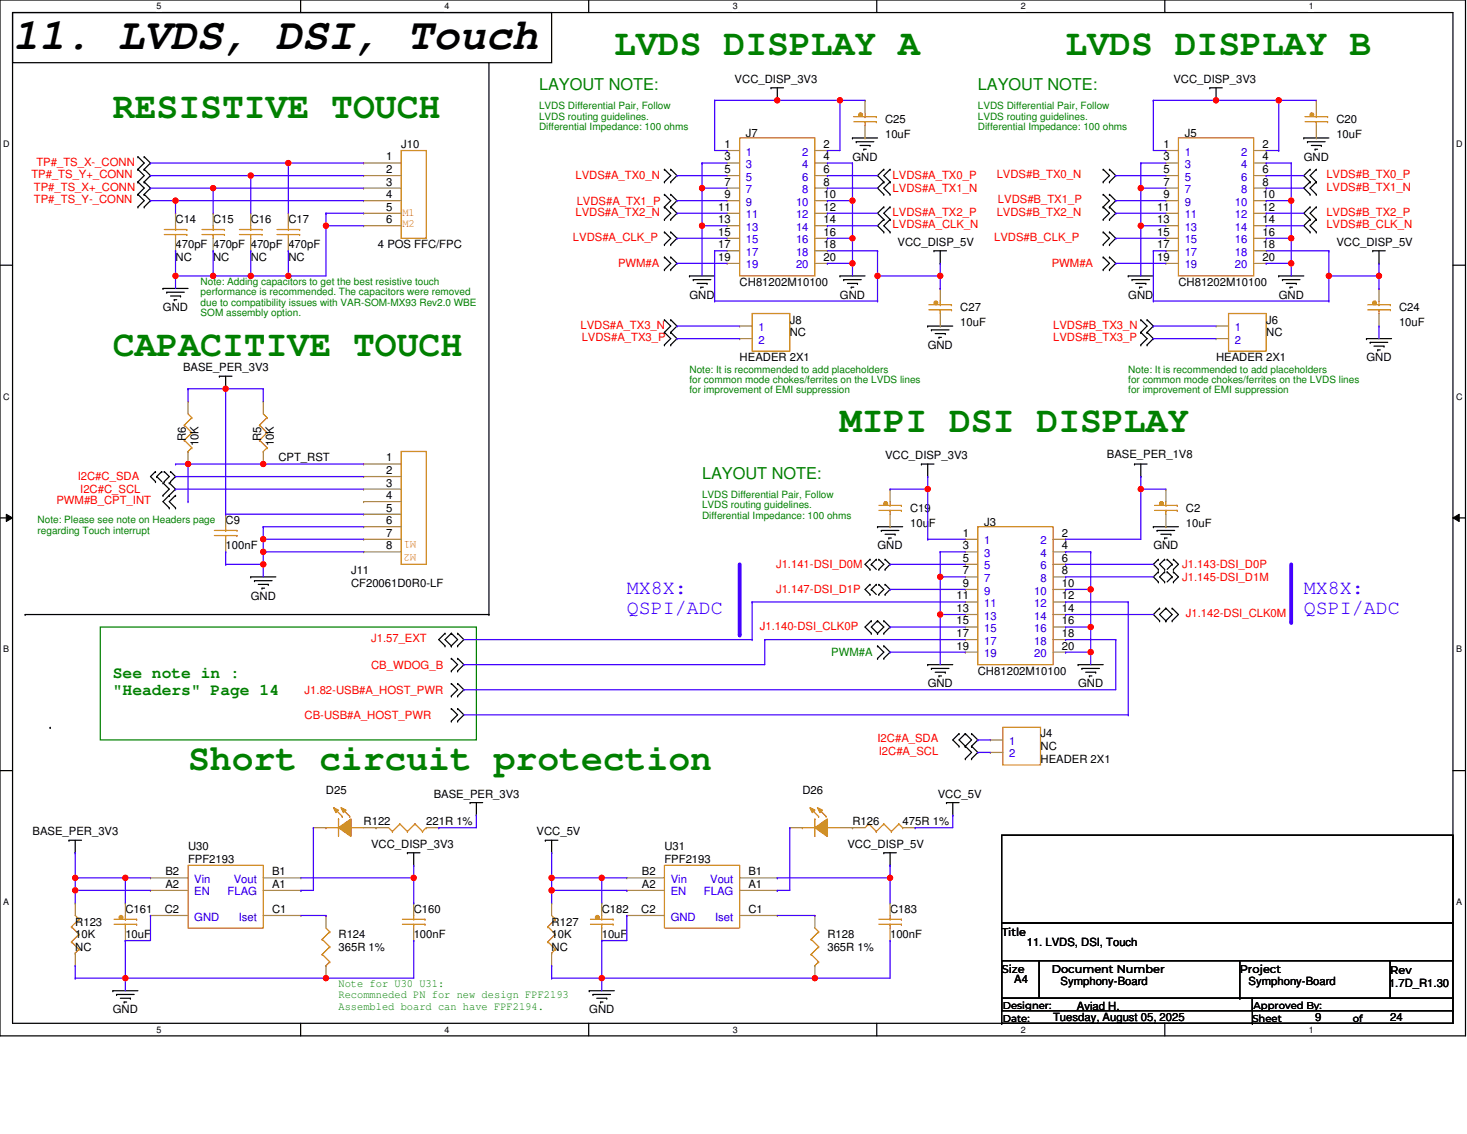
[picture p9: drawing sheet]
<svg xmlns="http://www.w3.org/2000/svg" width="279mm" height="216mm" viewBox="0 0 279 216" stroke-linecap="round" stroke-linejoin="round" font-family="sans-serif">
<defs><g id="words">
<text font-size="8.4" x="2.4" y="9.3">11. LVDS, DSI, Touch</text>
<g font-size="6.9" fill="#008000">
<text x="117" y="10.5">LVDS DISPLAY A</text>
<text x="202.9" y="10.5">LVDS DISPLAY B</text>
<text x="21.5" y="22.5">RESISTIVE TOUCH</text>
<text x="21.5" y="67.8">CAPACITIVE TOUCH</text>
<text x="160" y="82.2">MIPI DSI DISPLAY</text>
<text x="35.8" y="146.6">Short circuit protection</text>
</g>
<g font-size="3.8" fill="#00f">
<text x="119.4" y="113">MX8X:</text>
<text x="248.3" y="113">MX8X:</text>
<text x="119.4" y="116.8">QSPI/ADC</text>
<text x="248.3" y="116.8">QSPI/ADC</text>
</g>
<g font-size="3.1" fill="#008000">
<text x="102.7" y="17.1">LAYOUT NOTE:</text>
<text x="186.2" y="17.1">LAYOUT NOTE:</text>
<text x="133.7" y="91.2">LAYOUT NOTE:</text>
<text x="21.5" y="129.1">See note in :</text>
<text x="21.5" y="132.2">&quot;Headers&quot; Page 14</text>
</g>
<g font-size="2.1">
<text x="139.9" y="15.8">VCC_DISP_3V3</text>
<text x="223.5" y="15.8">VCC_DISP_3V3</text>
<text x="168.6" y="23.4">C25</text>
<text x="254.5" y="23.4">C20</text>
<text x="76.4" y="28.2">J10</text>
<text x="138" y="28.2">1</text>
<text x="142.1" y="26">J7</text>
<text x="156.9" y="28.2">2</text>
<text x="168.6" y="26.3">10uF</text>
<text x="221.6" y="28.2">1</text>
<text x="225.6" y="26">J5</text>
<text x="240.4" y="28.2">2</text>
<text x="254.5" y="26.3">10uF</text>
<text x="73.5" y="30.6">1</text>
<text x="73.5" y="32.9">2</text>
<text x="73.5" y="35.3">3</text>
<text x="138" y="30.6">3</text>
<text x="138" y="32.9">5</text>
<text x="138" y="35.3">7</text>
<text x="156.9" y="30.6">4</text>
<text x="156.9" y="32.9">6</text>
<text x="156.9" y="35.3">8</text>
<text x="162.4" y="30.6">GND</text>
<text x="221.6" y="30.6">3</text>
<text x="221.6" y="32.9">5</text>
<text x="221.6" y="35.3">7</text>
<text x="240.4" y="30.6">4</text>
<text x="240.4" y="32.9">6</text>
<text x="240.4" y="35.3">8</text>
<text x="248.3" y="30.6">GND</text>
<text x="73.5" y="37.7">4</text>
<text x="73.5" y="40.1">5</text>
<text x="136.8" y="40.1">11</text>
<text x="138" y="37.7">9</text>
<text x="156.9" y="37.7">10</text>
<text x="156.9" y="40.1">12</text>
<text x="220.4" y="40.1">11</text>
<text x="221.6" y="37.7">9</text>
<text x="240.4" y="37.7">10</text>
<text x="240.4" y="40.1">12</text>
<text x="33.4" y="42.5">C14</text>
<text x="33.4" y="47.3">470pF</text>
<text x="40.6" y="42.5">C15</text>
<text x="40.6" y="47.3">470pF 470pF 470pF</text>
<text x="47.8" y="42.5">C16</text>
<text x="54.9" y="42.5">C17</text>
<text x="72" y="47.3">4 POS FFC/FPC</text>
<text x="73.5" y="42.5">6</text>
<text x="136.8" y="42.5">13</text>
<text x="136.8" y="44.9">15</text>
<text x="136.8" y="47.3">17</text>
<text x="156.9" y="42.5">14</text>
<text x="156.9" y="44.9">16</text>
<text x="156.9" y="47.3">18</text>
<text x="171" y="46.8">VCC_DISP_5V</text>
<text x="220.4" y="42.5">13</text>
<text x="220.4" y="44.9">15</text>
<text x="220.4" y="47.3">17</text>
<text x="240.4" y="42.5">14</text>
<text x="240.4" y="44.9">16</text>
<text x="240.4" y="47.3">18</text>
<text x="254.5" y="46.8">VCC_DISP_5V</text>
<text x="33.4" y="49.7">NC</text>
<text x="40.6" y="49.7">NC</text>
<text x="47.8" y="49.7">NC</text>
<text x="54.9" y="49.7">NC</text>
<text x="136.8" y="49.7">19</text>
<text x="156.9" y="49.7">20</text>
<text x="220.4" y="49.7">19</text>
<text x="240.4" y="49.7">20</text>
<text x="31" y="59.2">GND</text>
<text x="131.3" y="56.8">GND</text>
<text x="140.9" y="54.5">CH81202M10100</text>
<text x="160" y="56.8">GND</text>
<text x="182.9" y="59.2">C27</text>
<text x="214.9" y="56.8">GND</text>
<text x="224.4" y="54.5">CH81202M10100</text>
<text x="243.5" y="56.8">GND</text>
<text x="266.5" y="59.2">C24</text>
<text x="150.4" y="61.6">J8</text>
<text x="150.4" y="64">NC</text>
<text x="182.9" y="62.1">10uF</text>
<text x="241.2" y="61.6">J6</text>
<text x="241.2" y="64">NC</text>
<text x="266.5" y="62.1">10uF</text>
<text x="34.9" y="70.7">BASE_PER_3V3</text>
<text x="140.9" y="68.8">HEADER 2X1</text>
<text x="176.7" y="66.4">GND</text>
<text x="231.6" y="68.8">HEADER 2X1</text>
<text x="260.3" y="68.8">GND</text>
<text x="35.4" y="84.1" transform="rotate(-90 35.4 84.1)">R6</text>
<text x="37.8" y="85" transform="rotate(-90 37.8 85)">10K</text>
<text x="49.7" y="84.1" transform="rotate(-90 49.7 84.1)">R5</text>
<text x="52.1" y="85" transform="rotate(-90 52.1 85)">10K</text>
<text x="53" y="87.8">CPT_RST</text>
<text x="73.5" y="87.9">1</text>
<text x="168.6" y="87.4">VCC_DISP_3V3</text>
<text x="210.8" y="87.2">BASE_PER_1V8</text>
<text x="73.5" y="90.2">2</text>
<text x="73.5" y="92.6">3</text>
<text x="73.5" y="95">4</text>
<text x="43" y="99.8">C9</text>
<text x="73.5" y="97.4">5</text>
<text x="73.5" y="99.8">6</text>
<text x="173.3" y="97.4">C19</text>
<text x="173.3" y="100.3">10uF</text>
<text x="187.4" y="100.1">J3</text>
<text x="225.9" y="97.4">C2</text>
<text x="225.9" y="100.3">10uF</text>
<text x="43" y="104.6">100nF</text>
<text x="73.5" y="102.2">7</text>
<text x="73.5" y="104.6">8</text>
<text x="167.1" y="104.6">GND</text>
<text x="183.4" y="102.2">1</text>
<text x="183.4" y="104.6">3</text>
<text x="183.4" y="107">5</text>
<text x="202.2" y="102.2">2</text>
<text x="202.2" y="104.6">4</text>
<text x="202.2" y="107">6</text>
<text x="219.7" y="104.6">GND</text>
<text x="66.9" y="109.4">J11</text>
<text x="66.9" y="111.8">CF20061D0R0-LF</text>
<text x="183.4" y="111.7">9</text>
<text x="183.4" y="109.3">7</text>
<text x="202.2" y="109.3">8</text>
<text x="202.2" y="111.7">10</text>
<text x="47.8" y="114.2">GND</text>
<text x="182.2" y="114.1">11</text>
<text x="182.2" y="116.5">13</text>
<text x="182.2" y="118.9">15</text>
<text x="202.2" y="114.1">12</text>
<text x="202.2" y="116.5">14</text>
<text x="202.2" y="118.9">16</text>
<text x="182.2" y="121.3">17</text>
<text x="182.2" y="123.7">19</text>
<text x="202.2" y="121.3">18</text>
<text x="202.2" y="123.7">20</text>
<text x="176.7" y="130.9">GND</text>
<text x="186.2" y="128.5">CH81202M10100</text>
<text x="205.3" y="130.9">GND</text>
<text x="198.2" y="140.4">J4</text>
<text x="198.2" y="142.8">NC</text>
<text x="198.2" y="145.2">HEADER 2X1</text>
<text x="62.1" y="151.2">D25</text>
<text x="82.6" y="151.9">BASE_PER_3V3</text>
<text x="152.8" y="151.2">D26</text>
<text x="178.6" y="151.9">VCC_5V</text>
<text x="6.2" y="159">BASE_PER_3V3</text>
<text x="35.8" y="161.9">U30</text>
<text x="69.2" y="157.1">R122</text>
<text x="70.7" y="161.4">VCC_DISP_3V3</text>
<text x="81.2" y="157.1">221R 1%</text>
<text x="102.2" y="159">VCC_5V</text>
<text x="126.5" y="161.9">U31</text>
<text x="161.4" y="161.4">VCC_DISP_5V</text>
<text x="162.4" y="157.1">R126</text>
<text x="171.9" y="157.1">475R 1%</text>
<text x="31.5" y="166.6">B2</text>
<text x="35.8" y="164.3">FPF2193</text>
<text x="51.8" y="166.6">B1</text>
<text x="122.2" y="166.6">B2</text>
<text x="126.5" y="164.3">FPF2193</text>
<text x="142.5" y="166.6">B1</text>
<text x="23.9" y="173.8">C161</text>
<text x="31.4" y="173.8">C2</text>
<text x="31.5" y="169">A2</text>
<text x="51.8" y="169">A1</text>
<text x="51.8" y="173.8">C1</text>
<text x="78.8" y="173.8">C160</text>
<text x="114.6" y="173.8">C182</text>
<text x="122.1" y="173.8">C2</text>
<text x="122.2" y="169">A2</text>
<text x="142.5" y="169">A1</text>
<text x="142.5" y="173.8">C1</text>
<text x="169.5" y="173.8">C183</text>
<text x="14.3" y="176.2">R123</text>
<text x="14.3" y="178.6">10K</text>
<text x="23.9" y="178.6">10uF</text>
<text x="64.5" y="178.6">R124</text>
<text x="78.8" y="178.6">100nF</text>
<text x="105.1" y="176.2">R127</text>
<text x="105.1" y="178.6">10K</text>
<text x="114.6" y="178.6">10uF</text>
<text x="157.6" y="178.6">R128</text>
<text x="169.5" y="178.6">100nF</text>
<text x="190.8" y="178.1">Title</text>
<text x="14.3" y="181">NC</text>
<text x="64.5" y="181">365R 1%</text>
<text x="105.1" y="181">NC</text>
<text x="157.6" y="181">365R 1%</text>
<text x="190.8" y="185.3">Size</text>
<text x="195.5" y="180">11. LVDS, DSI, Touch</text>
<text x="200.3" y="185.3">Document Number</text>
<text x="236.1" y="185.3">Project</text>
<text x="264.8" y="185.5">Rev</text>
<text x="193.2" y="187.2">A4</text>
<text x="202" y="187.5">Symphony-Board</text>
<text x="237.8" y="187.5">Symphony-Board</text>
<text x="264.6" y="187.9">1.7D_R1.30</text>
<text x="21.5" y="192.9">GND</text>
<text x="112.2" y="192.9">GND</text>
<text x="200.6" y="194.4">Tuesday, August 05, 2025</text>
<text x="205.1" y="192.2">Aviad H.</text>
<text x="250.5" y="194.4">9</text>
<text x="264.8" y="194.4">24</text>
</g>
<g font-size="2.1" fill="#00c">
<text x="142.1" y="29.6">1</text>
<text x="152.8" y="29.6">2</text>
<text x="225.6" y="29.6">1</text>
<text x="236.4" y="29.6">2</text>
<text x="142.1" y="32">3</text>
<text x="142.1" y="34.4">5</text>
<text x="152.8" y="32">4</text>
<text x="152.8" y="34.4">6</text>
<text x="225.6" y="32">3</text>
<text x="225.6" y="34.4">5</text>
<text x="236.4" y="32">4</text>
<text x="236.4" y="34.4">6</text>
<text x="142.1" y="39.2">9</text>
<text x="142.1" y="41.6">11</text>
<text x="142.1" y="36.8">7</text>
<text x="151.6" y="39.2">10</text>
<text x="151.6" y="41.6">12</text>
<text x="152.8" y="36.8">8</text>
<text x="225.6" y="39.2">9</text>
<text x="225.6" y="41.6">11</text>
<text x="225.6" y="36.8">7</text>
<text x="235.2" y="39.2">10</text>
<text x="235.2" y="41.6">12</text>
<text x="236.4" y="36.8">8</text>
<text x="142.1" y="43.9">13</text>
<text x="142.1" y="46.3">15</text>
<text x="151.6" y="43.9">14</text>
<text x="151.6" y="46.3">16</text>
<text x="225.6" y="43.9">13</text>
<text x="225.6" y="46.3">15</text>
<text x="235.2" y="43.9">14</text>
<text x="235.2" y="46.3">16</text>
<text x="142.1" y="48.7">17</text>
<text x="142.1" y="51.1">19</text>
<text x="151.6" y="48.7">18</text>
<text x="151.6" y="51.1">20</text>
<text x="225.6" y="48.7">17</text>
<text x="225.6" y="51.1">19</text>
<text x="235.2" y="48.7">18</text>
<text x="235.2" y="51.1">20</text>
<text x="144.5" y="63">1</text>
<text x="144.5" y="65.4">2</text>
<text x="235.2" y="63">1</text>
<text x="235.2" y="65.4">2</text>
<text x="187.4" y="103.6">1</text>
<text x="187.4" y="106">3</text>
<text x="198.2" y="103.6">2</text>
<text x="198.2" y="106">4</text>
<text x="187.4" y="108.4">5</text>
<text x="187.4" y="113.2">9</text>
<text x="187.4" y="110.8">7</text>
<text x="197" y="113.2">10</text>
<text x="198.2" y="108.4">6</text>
<text x="198.2" y="110.8">8</text>
<text x="187.4" y="115.6">11</text>
<text x="187.4" y="118">13</text>
<text x="197" y="115.6">12</text>
<text x="197" y="118">14</text>
<text x="187.4" y="120.3">15</text>
<text x="187.4" y="122.7">17</text>
<text x="187.4" y="125.1">19</text>
<text x="197" y="120.3">16</text>
<text x="197" y="122.7">18</text>
<text x="197" y="125.1">20</text>
<text x="192.2" y="141.8">1</text>
<text x="192.2" y="144.2">2</text>
<text x="37" y="170.5">EN</text>
<text x="37" y="168.1">Vin</text>
<text x="43.3" y="170.5">FLAG</text>
<text x="44.5" y="168.1">Vout</text>
<text x="127.7" y="170.5">EN</text>
<text x="127.7" y="168.1">Vin</text>
<text x="134.1" y="170.5">FLAG</text>
<text x="135.3" y="168.1">Vout</text>
<text x="37" y="175.3">GND</text>
<text x="45.5" y="175.3">Iset</text>
<text x="127.7" y="175.3">GND</text>
<text x="136.2" y="175.3">Iset</text>
</g>
<g font-size="2.1" fill="#f00">
<text x="6" y="33.9">TP#_TS_Y+_CONN</text>
<text x="6.9" y="31.5">TP#_TS_X-_CONN</text>
<text x="109.6" y="34.2">LVDS#A_TX0_N</text>
<text x="170" y="34.2">LVDS#A_TX0_P</text>
<text x="189.8" y="33.9">LVDS#B_TX0_N</text>
<text x="252.6" y="33.9">LVDS#B_TX0_P</text>
<text x="6.5" y="36.3">TP#_TS_X+_CONN</text>
<text x="6.5" y="38.7">TP#_TS_Y-_CONN</text>
<text x="109.6" y="41.1">LVDS#A_TX2_N</text>
<text x="109.8" y="38.9">LVDS#A_TX1_P</text>
<text x="170" y="36.6">LVDS#A_TX1_N</text>
<text x="170" y="41.1">LVDS#A_TX2_P</text>
<text x="189.8" y="41.1">LVDS#B_TX2_N</text>
<text x="190.1" y="38.7">LVDS#B_TX1_P</text>
<text x="252.6" y="36.3">LVDS#B_TX1_N</text>
<text x="252.6" y="41.1">LVDS#B_TX2_P</text>
<text x="109.1" y="45.9">LVDS#A_CLK_P</text>
<text x="170" y="43.5">LVDS#A_CLK_N</text>
<text x="189.3" y="45.9">LVDS#B_CLK_P</text>
<text x="252.6" y="43.5">LVDS#B_CLK_N</text>
<text x="117.7" y="50.9">PWM#A</text>
<text x="200.3" y="50.9">PWM#A</text>
<text x="110.6" y="62.6">LVDS#A_TX3_N</text>
<text x="110.8" y="65">LVDS#A_TX3_P</text>
<text x="200.6" y="65">LVDS#B_TX3_P</text>
<text x="200.6" y="62.6">LVDS#B_TX3_N</text>
<text x="14.8" y="91.5">I2C#C_SDA</text>
<text x="15.3" y="93.9">I2C#C_SCL</text>
<text x="10.8" y="96">PWM#B_CPT_INT</text>
<text x="147.8" y="113">J1.147-DSI_D1P</text>
<text x="147.8" y="108.2">J1.141-DSI_D0M</text>
<text x="225.1" y="108.2">J1.143-DSI_D0P</text>
<text x="225.1" y="110.6">J1.145-DSI_D1M</text>
<text x="144.7" y="119.9">J1.140-DSI_CLK0P</text>
<text x="225.9" y="117.5">J1.142-DSI_CLK0M</text>
<text x="70.7" y="122.3">J1.57_EXT</text>
<text x="70.7" y="127.3">CB_WDOG_B</text>
<text x="58" y="132.1">J1.82-USB#A_HOST_PWR</text>
<text x="58" y="136.8">CB-USB#A_HOST_PWR</text>
<text x="167.1" y="141.4">I2C#A_SDA</text>
<text x="167.4" y="143.8">I2C#A_SCL</text>
</g>
<g font-size="2.1" fill="#cc8006">
<text x="76.6" y="41.1">M1</text>
<text x="76.6" y="43.3">M2</text>
<text x="79.3" y="103" transform="rotate(180 79.3 103)">M1</text>
<text x="79.3" y="105.4" transform="rotate(180 79.3 105.4)">M2</text>
</g>
<g font-size="2.1" fill="#008000">
<text x="158.3" y="124.9">PWM#A</text>
<text x="64.5" y="187.9">Note for U30 U31:</text>
<text x="64.5" y="190.1">Recommneded PN for new design FPF2193</text>
<text x="64.5" y="192.2">Assembled board can have FPF2194.</text>
</g>
<g font-size="1.9" fill="#008000">
<text x="102.7" y="20.8">LVDS Differential Pair, Follow</text>
<text x="102.7" y="22.8">LVDS routing guidelines.</text>
<text x="186.2" y="20.8">LVDS Differential Pair, Follow</text>
<text x="186.2" y="22.8">LVDS routing guidelines.</text>
<text x="102.7" y="24.8">Differential Impedance: 100 ohms</text>
<text x="186.2" y="24.8">Differential Impedance: 100 ohms</text>
<text x="38.2" y="54.3">Note: Adding capacitors to get the best resistive touch</text>
<text x="38.2" y="56.2">performance is recommended. The capacitors were removed</text>
<text x="38.2" y="58.2">due to compatibility issues with VAR-SOM-MX93 Rev2.0 WBE</text>
<text x="38.2" y="60.2">SOM assembly option.</text>
<text x="131.3" y="71">Note: It is recommended to add placeholders</text>
<text x="214.9" y="71">Note: It is recommended to add placeholders</text>
<text x="131.3" y="72.9">for common mode chokes/ferrites on the LVDS lines</text>
<text x="131.3" y="74.9">for improvement of EMI suppression</text>
<text x="214.9" y="72.9">for common mode chokes/ferrites on the LVDS lines</text>
<text x="214.9" y="74.9">for improvement of EMI suppression</text>
<text x="133.7" y="94.8">LVDS Differential Pair, Follow</text>
<text x="7.2" y="99.6">Note: Please see note on Headers page</text>
<text x="7.2" y="101.6">regarding Touch interrupt</text>
<text x="133.7" y="96.8">LVDS routing guidelines.</text>
<text x="133.7" y="98.8">Differential Impedance: 100 ohms</text>
</g>
<g font-size="1.9">
<text x="191" y="192.2">Designer:</text>
<text x="191" y="194.6">Date:</text>
<text x="238.5" y="194.6">Sheet</text>
<text x="238.8" y="192.2">Approved By:</text>
<text x="257.6" y="194.6">of</text>
</g>
<g font-size="1.7">
<text x="29.8" y="1.8">5</text>
<text x="84.7" y="1.8">4</text>
<text x="139.6" y="1.8">3</text>
<text x="194.4" y="1.8">2</text>
<text x="249.3" y="1.8">1</text>
<text x=".6" y="28">D</text>
<text x="277.3" y="28">D</text>
<text x=".6" y="76.1">C</text>
<text x="277.3" y="76.1">C</text>
<text x=".6" y="124.2">B</text>
<text x="277.3" y="124.2">B</text>
<text x=".6" y="172.3">A</text>
<text x="277.3" y="172.3">A</text>
<text x="29.8" y="196.6">5</text>
<text x="84.7" y="196.6">4</text>
<text x="139.6" y="196.6">3</text>
<text x="194.4" y="196.6">2</text>
<text x="249.3" y="196.6">1</text>
</g>
</g></defs>
<path d="M0 0h279.1v197.2h-279.1zM2.4 2.4h274.3v192.4h-274.3z" fill="none" stroke="#000" stroke-width=".23"/>
<g fill="#fff">
<path d="M29.8 .2h1v1.9h-1z"/>
<path d="M29.8 195.1h1v1.9h-1z"/>
</g>
<path d="M57.3 0v2.4M57.3 194.8v2.4" fill="none" stroke="#000" stroke-width=".23"/>
<g fill="#fff">
<path d="M84.7 .2h.9v1.9h-.9z"/>
<path d="M84.7 195.1h.9v1.9h-.9z"/>
</g>
<path d="M112.1 0v2.4M112.1 194.8v2.4" fill="none" stroke="#000" stroke-width=".23"/>
<g fill="#fff">
<path d="M139.6 .2h.9v1.9h-.9z"/>
<path d="M139.6 195.1h.9v1.9h-.9z"/>
</g>
<path d="M167 0v2.4M167 194.8v2.4" fill="none" stroke="#000" stroke-width=".23"/>
<g fill="#fff">
<path d="M194.4 .2h1v1.9h-1z"/>
<path d="M194.4 195.1h1v1.9h-1z"/>
</g>
<path d="M221.8 0v2.4M221.8 194.8v2.4" fill="none" stroke="#000" stroke-width=".23"/>
<g fill="#fff">
<path d="M249.3 .2h.9v1.9h-.9z"/>
<path d="M249.3 195.1h.9v1.9h-.9z"/>
<path d="M.6 26.4h1.2v1.9h-1.2z"/>
<path d="M277.3 26.4h1.3v1.9h-1.3z"/>
<path d="M.6 74.5h1.2v1.9h-1.2z"/>
<path d="M277.3 74.5h1.3v1.9h-1.3z"/>
</g>
<path d="M0 50.5h2.4M276.7 50.5h2.4" fill="none" stroke="#000" stroke-width=".23"/>
<g fill="#fff">
<path d="M.6 122.7h1.1v1.9h-1.1z"/>
<path d="M277.3 122.7h1.2v1.9h-1.2z"/>
</g>
<path d="M0 98.6h2.4M276.7 98.6h2.4" fill="none" stroke="#000" stroke-width=".23"/>
<path d="M1.2 97.9l1.2 .7-1.2 .7zM276.7 98.6l1.2-.7v1.4z" fill="#000"/>
<path d="M1.2 97.9l1.2 .7-1.2 .7zM276.7 98.6l1.2-.7v1.4z" fill="none" stroke="#000" stroke-width=".19"/>
<g fill="#fff">
<path d="M.6 170.8h1.2v1.9h-1.2z"/>
<path d="M277.3 170.8h1.2v1.9h-1.2z"/>
</g>
<path d="M2.4 2.4h102.7v9.5h-102.7zM93.1 11.9v105.1M4.8 117h.1M4.8 117h88.3M93.1 117h.1M9.6 138.5h.1M0 146.7h2.4M276.7 146.7h2.4" fill="none" stroke="#000" stroke-width=".23"/>
<path d="M19.1 119.4h71.6v21.5h-71.6z" fill="none" stroke="#008000" stroke-width=".23"/>
<path d="M245.9 107.4v11" fill="none" stroke="#00f" stroke-width=".71"/>
<circle cx="245.9" cy="118.4" r=".35" fill="#00f"/>
<path d="M140.9 107.4v13.4" fill="none" stroke="#00f" stroke-width=".71"/>
<circle cx="140.9" cy="120.8" r=".35" fill="#00f"/>
<g fill="none" stroke="#000" stroke-width=".23">
<path d="M146.8 16.7h.1M146.8 16.7h2.4M148 19.1h.1M148 16.7v2.4M230.4 16.7h.1M230.4 16.7h2.4M231.6 19.1h.1M231.6 16.7v2.4M26.3 29.8h.1M26.3 32.2h.1M26.3 34.6h.1M26.3 37h.1"/>
<path d="M26.3 39.4h.1M26.3 29.8l1.2 1.2-1.2 1.2M26.3 34.6l1.2 1.2-1.2 1.2M26.3 32.2l1.2 1.2-1.2 1.2M26.3 37l1.2 1.2-1.2 1.2M27.5 29.8h.1M27.5 32.2h.1M27.5 34.6h.1M27.5 37h.1M27.5 39.4h.1M27.5 29.8l1.2 1.2-1.2 1.2M27.5 34.6l1.2 1.2-1.2 1.2"/>
<path d="M27.5 32.2l1.2 1.2-1.2 1.2M27.5 37l1.2 1.2-1.2 1.2M126.5 39.4h.1M126.5 37h.1M126.5 34.6h.1M126.5 32.2h.1M126.5 37l1.2 1.2-1.2 1.2M126.5 39.4l1.2 1.2-1.2 1.2M126.5 32.2l1.2 1.2-1.2 1.2M127.7 37h.1M127.7 39.4h.1M127.7 32.2h.1"/>
<path d="M127.7 34.6h.1M127.7 37l1.2 1.2-1.2 1.2M127.7 39.4l1.2 1.2-1.2 1.2M127.7 32.2l1.2 1.2-1.2 1.2M162.4 26.3h.1M162.4 26.3h4.7M163.1 27h.1M163.1 27h3.3M163.8 27.7h1.9M164.5 28.4h.1M164.5 28.4h.5M165.7 27.7h.1"/>
<path d="M168.3 34.6h.1M168.3 37h.1M168.3 39.4h.1M168.3 32.2h.1M168.3 34.6l-1.2 1.2 1.2 1.2M168.3 39.4l-1.2 1.2 1.2 1.2M168.3 32.2l-1.2 1.2 1.2 1.2M169.5 37h.1M169.5 34.6h.1M169.5 39.4h.1M169.5 32.2h.1M169.5 34.6l-1.2 1.2 1.2 1.2"/>
<path d="M169.5 39.4l-1.2 1.2 1.2 1.2M169.5 32.2l-1.2 1.2 1.2 1.2M210.1 32.2h.1M210.1 34.6h.1M210.1 37h.1M210.1 39.4h.1M210.1 32.2l1.2 1.2-1.2 1.2M210.1 37l1.2 1.2-1.2 1.2M210.1 39.4l1.2 1.2-1.2 1.2M211.3 32.2h.1M211.3 34.6h.1M211.3 37h.1"/>
<path d="M211.3 39.4h.1M211.3 32.2l1.2 1.2-1.2 1.2M211.3 37l1.2 1.2-1.2 1.2M211.3 39.4l1.2 1.2-1.2 1.2M248.3 26.3h.1M248.3 26.3h4.8M249 27h.1M249 27h3.4M249.5 32.2h.1M249.5 34.6h.1M249.5 37h.1M249.5 39.4h.1"/>
<path d="M249.5 32.2l-1.2 1.2 1.2 1.2M249.5 34.6l-1.2 1.2 1.2 1.2M249.5 39.4l-1.2 1.2 1.2 1.2M249.7 27.7h2M250.5 28.4h.1M250.5 28.4h.4M250.7 32.2h.1M250.7 34.6h.1M250.7 37h.1M250.7 39.4h.1M250.7 32.2l-1.2 1.2 1.2 1.2M250.7 34.6l-1.2 1.2 1.2 1.2"/>
<path d="M250.7 39.4l-1.2 1.2 1.2 1.2M251.7 27.7h.1M31 54.9h.1M31 54.9h4.8M31.8 55.6h.1M31.8 55.6h3.3M32.5 56.4h1.9M33.2 57.1h.1M33.2 57.1h.5M34.4 56.4h.1M126.5 41.8h.1M126.5 44.2h.1"/>
<path d="M126.5 46.6h.1M126.5 51.3h.1M126.5 48.9h.1M126.5 44.2l1.2 1.2-1.2 1.2M126.5 48.9l1.2 1.2-1.2 1.2M127.7 41.8h.1M127.7 44.2h.1M127.7 46.6h.1M127.7 48.9h.1M127.7 51.3h.1M127.7 44.2l1.2 1.2-1.2 1.2M127.7 48.9l1.2 1.2-1.2 1.2"/>
<path d="M131.3 52.5h.1M131.3 52.5h4.8M132 53.2h.1M132 53.2h3.4M132.8 54h1.9M133.5 54.7h.1M133.5 54.7h.5M134.7 54h.1M160 52.5h.1M160 52.5h4.8M160.7 53.2h.1M160.7 53.2h3.3"/>
<path d="M161.4 54h1.9M162.1 54.7h.1M162.1 54.7h.5M163.3 54h.1M168.3 41.8h.1M168.3 44.2h.1M168.3 41.8l-1.2 1.2 1.2 1.2M169.5 41.8h.1M169.5 44.2h.1M169.5 41.8l-1.2 1.2 1.2 1.2M177.9 47.8h.1M177.9 47.8h2.4"/>
<path d="M179.1 50.1h.1M179.1 47.8v2.3M210.1 41.8h.1M210.1 44.2h.1M210.1 46.6h.1M210.1 51.3h.1M210.1 48.9h.1M210.1 44.2l1.2 1.2-1.2 1.2M210.1 48.9l1.2 1.2-1.2 1.2M211.3 41.8h.1M211.3 44.2h.1M211.3 46.6h.1"/>
<path d="M211.3 48.9h.1M211.3 51.3h.1M211.3 44.2l1.2 1.2-1.2 1.2M211.3 48.9l1.2 1.2-1.2 1.2M214.9 52.5h.1M214.9 52.5h4.8M215.6 53.2h.1M215.6 53.2h3.3M216.3 54h1.9M217 54.7h.1M217 54.7h.5M218.2 54h.1"/>
<path d="M243.5 52.5h.1M243.5 52.5h4.8M244.3 53.2h.1M244.3 53.2h3.3M245 54h1.9M245.7 54.7h.1M245.7 54.7h.5M246.9 54h.1M249.5 41.8h.1M249.5 44.2h.1M249.5 41.8l-1.2 1.2 1.2 1.2M250.7 41.8h.1"/>
<path d="M250.7 44.2h.1M250.7 41.8l-1.2 1.2 1.2 1.2M261.5 47.8h.1M261.5 47.8h2.3M262.6 50.1h.1M262.6 47.8v2.3M41.8 71.6h.1M41.8 71.6h2.4M43 74h.1M43 71.6v2.4M126.5 60.9h.1M126.5 63.3h.1"/>
<path d="M126.5 65.7h.1M126.5 60.9l1.2 1.2-1.2 1.2M126.5 63.3l1.2 1.2-1.2 1.2M127.7 60.9h.1M127.7 63.3h.1M127.7 65.7h.1M127.7 60.9l1.2 1.2-1.2 1.2M127.7 63.3l1.2 1.2-1.2 1.2M176.7 62.1h.1M176.7 62.1h4.8M177.4 62.8h.1M177.4 62.8h3.3"/>
<path d="M178.1 63.5h1.9M178.8 64.2h.1M178.8 64.2h.5M180 63.5h.1M217.3 63.3h.1M217.3 65.7h.1M217.3 60.9h.1M217.3 63.3l1.2 1.2-1.2 1.2M217.3 60.9l1.2 1.2-1.2 1.2M218.5 63.3h.1M218.5 65.7h.1M218.5 60.9h.1"/>
<path d="M218.5 63.3l1.2 1.2-1.2 1.2M218.5 60.9l1.2 1.2-1.2 1.2M260.3 64.5h.1M260.3 64.5h4.7M261 65.2h.1M261 65.2h3.3M261.7 65.9h1.9M262.4 66.6h.1M262.4 66.6h.5M263.6 65.9h.1M29.6 91.7h.1M29.6 89.8h.1"/>
<path d="M29.6 89.8l-.9 .9 .9 1M29.8 90.7h.1M29.8 90.7l1 1M30.8 89.8h.1M30.8 89.8l-1 .9M31 94.3h.1M31 91.9h.1M31 91.9l1.2 1.2-1.2 1.2M31.3 89.8h.1M31.3 91.7h.1M31.3 89.8l.9 .9-.9 1M32.2 94.3h.1"/>
<path d="M32.2 96.7h.1M32.2 91.9h.1M32.2 94.3l-1.2 1.2 1.2 1.2M32.2 91.9l1.2 1.2-1.2 1.2M32.5 89.8h.1M32.5 91.7h.1M32.5 89.8l.9 .9-.9 1M33.4 96.7h.1M33.4 94.3h.1M33.4 94.3l-1.2 1.2 1.2 1.2M175.5 88.3h.1M175.5 88.3h2.4"/>
<path d="M176.7 90.7h.1M176.7 88.3v2.4M216.1 88.3h.1M216.1 88.3h2.4M217.3 90.7h.1M217.3 88.3v2.4M47.8 109.8h.1M47.8 109.8h4.7M48.5 110.6h.1M48.5 110.6h3.3M49.2 111.3h1.9M49.9 112h.1"/>
<path d="M49.9 112h.5M51.1 111.3h.1M165.7 113.2h.1M165.7 111.3h.1M165.7 108.4h.1M165.7 106.5h.1M165.7 111.3l-.9 .9 .9 1M165.7 106.5l-.9 .9 .9 1M165.9 118.2h.1M165.9 112.2h.1M165.9 107.4h.1M165.9 118.2l-1.1 1.2 1.1 1.2"/>
<path d="M165.9 112.2l1 1M165.9 107.4l1 1M166.9 111.3h.1M166.9 106.5h.1M166.9 111.3l-1 .9M166.9 106.5l-1 .9M167.1 100.3h.1M167.1 118.2h.1M167.1 100.3h4.8M167.1 118.2l1.2 1.2-1.2 1.2M167.1 118.2l-1.2 1.2 1.2 1.2M167.4 111.3h.1"/>
<path d="M167.4 113.2h.1M167.4 106.5h.1M167.4 108.4h.1M167.4 111.3l.9 .9-.9 1M167.4 106.5l.9 .9-.9 1M167.9 101h.1M167.9 101h3.3M168.3 118.2h.1M168.3 118.2l1.2 1.2-1.2 1.2M168.6 111.3h.1M168.6 113.2h.1M168.6 106.5h.1"/>
<path d="M168.6 108.4h.1M168.6 101.7h1.9M168.6 111.3l.9 .9-.9 1M168.6 106.5l.9 .9-.9 1M169.3 102.4h.1M169.3 102.4h.5M170.5 101.7h.1M219.7 100.3h.1M219.7 100.3h4.7M220.4 101h.1M220.4 101h3.3M220.6 106.5h.1"/>
<path d="M220.6 108.4h.1M220.6 108.9h.1M220.6 110.8h.1M220.6 106.5l-.9 .9 .9 1M220.6 108.9l-.9 .9 .9 1M220.9 115.8h.1M220.9 118.2h.1M220.9 115.8l-1.2 1.2 1.2 1.2M221.1 101.7h1.9M221.8 102.4h.1M221.8 106.5h.1M221.8 108.4h.1"/>
<path d="M221.8 108.9h.1M221.8 110.8h.1M221.8 102.4h.5M221.8 106.5l-.9 .9 .9 1M221.8 108.9l-.9 .9 .9 1M222 118.2h.1M222 115.8h.1M222 115.8l-1.1 1.2 1.1 1.2M222 115.8l1.2 1.2-1.2 1.2M222.3 106.5h.1M222.3 108.9h.1M222.3 106.5l.9 .9"/>
<path d="M222.3 108.9l.9 .9M223 101.7h.1M223.2 115.8h.1M223.2 118.2h.1M223.2 107.4h.1M223.2 109.8h.1M223.2 115.8l1.2 1.2-1.2 1.2M223.2 107.4l-.9 1M223.2 109.8l-.9 1M223.5 108.4h.1M223.5 106.5h.1M223.5 110.8h.1"/>
<path d="M223.5 108.9h.1M223.5 106.5l.9 .9-.9 1M223.5 108.9l.9 .9-.9 1M84.8 120.6h.1M84.8 123h.1M84.8 120.6l-1.2 1.2 1.2 1.2M86 123h.1M86 120.6h.1M86 127.7h.1M86 125.3h.1M86 132.5h.1M86 130.1h.1"/>
<path d="M86 137.3h.1M86 134.9h.1M86 120.6l1.2 1.2-1.2 1.2M86 120.6l-1.2 1.2 1.2 1.2M86 125.3l1.2 1.2-1.2 1.2M86 130.1l1.2 1.2-1.2 1.2M86 134.9l1.2 1.2-1.2 1.2M87.2 120.6h.1M87.2 123h.1M87.2 125.3h.1M87.2 127.7h.1M87.2 130.1h.1"/>
<path d="M87.2 132.5h.1M87.2 134.9h.1M87.2 137.3h.1M87.2 120.6l1.1 1.2-1.1 1.2M87.2 125.3l1.1 1.2-1.1 1.2M87.2 130.1l1.1 1.2-1.1 1.2M87.2 134.9l1.1 1.2-1.1 1.2M165.9 120.6h.1M167.1 120.6h.1M167.1 125.3h.1M167.1 123h.1M167.1 123l1.2 1.2-1.2 1.1"/>
<path d="M168.3 120.6h.1M168.3 123h.1M168.3 125.3h.1M168.3 123l1.2 1.2-1.2 1.1M176.7 126.5h.1M176.7 126.5h4.8M177.4 127.3h.1M177.4 127.3h3.3M178.1 128h1.9M178.8 128.7h.1M178.8 128.7h.5M180 128h.1"/>
<path d="M182.7 139.7h.1M182.7 139.7l-1.2 1.2 1.2 1.2M183.9 139.7h.1M183.9 139.7l-1.2 1.2 2.3 2.4-1.1 1.2M183.9 139.7l1.1 1.2-1.1 1.2M185 139.7h.1M185 139.7l1.2 1.2-1.2 1.2M205.3 126.5h.1M205.3 126.5h4.8M206.1 127.3h.1M206.1 127.3h3.3M206.8 128h1.9"/>
<path d="M207.5 128.7h.1M207.5 128.7h.5M208.7 128h.1M13.1 160h.1M13.1 160h2.4M14.3 160v2.4M89.5 152.8h.1M89.5 152.8h2.4M90.7 155.2h.1M90.7 152.8v2.4M103.9 160h.1M103.9 160h2.4"/>
<path d="M105.1 160v2.4M180.3 152.8h.1M180.3 152.8h2.4M181.5 155.2h.1M181.5 152.8v2.4M182.7 142.1h.1M183.9 142.1h.1M183.9 144.5h.1M185 142.1h.1M185 144.5h.1M185 142.1l1.2 1.2-1.2 1.2M190.8 159h85.9v16.7h-85.9z"/>
<path d="M14.3 162.4h.1M77.6 162.4h.1M77.6 162.4h2.4M78.8 164.8h.1M78.8 162.4v2.4M105.1 162.4h.1M168.3 162.4h.1M168.3 162.4h2.4M169.5 164.8h.1M169.5 162.4v2.4M190.8 175.7h85.9v7.2h-85.9zM21.5 188.6h.1"/>
<path d="M21.5 188.6h4.8M22.2 189.3h.1M22.2 189.3h3.3M22.9 190.1h1.9M23.6 190.8h.1M23.6 190.8h.5M24.8 190.1h.1M112.2 188.6h.1M112.2 188.6h4.8M112.9 189.3h.1M112.9 189.3h3.4M113.7 190.1h1.9"/>
<path d="M114.4 190.8h.1M114.4 190.8h.5M115.6 190.1h.1M190.8 182.9h7.1v7.2h-7.1zM190.8 190.1h47.7v2.3h-47.7zM190.8 194.8h.1M190.8 194.8h47.7M190.8 182.9v11.9M197.9 182.9h66.9v7.2h-66.9zM236.1 190.1h.1M236.1 182.9v7.2M238.5 190.1h38.2v4.7h-38.2z"/>
<path d="M238.5 194.8h.1M238.5 192.4h38.2M264.8 182.9h11.9v7.2h-11.9zM276.7 192.4h.1"/>
</g>
<g fill="none" stroke="#cc8006" stroke-width=".23">
<path d="M45.6 44.7h4.3M45.6 43.7h4.3M47.8 44.7h.1M47.8 43.7h.1M47.8 43v.7M47.8 44.7v.7M49.9 44.7h.1M49.9 43.7h.1M176.9 59h4.3M176.9 58h4.3M179.1 59h.1M179.1 59v.7"/>
<path d="M181.2 59h.1M181.2 58h.1M50.1 78.8l.8 .7M50.9 79.5h.1M50.9 79.5l-1.5 1.4M49.4 80.9h.1M49.4 83.8h.1M49.4 80.9l1.5 1.5M49.4 83.8l1.5 1.4M50.1 86h.1M50.9 82.4h.1M50.9 85.2h.1"/>
<path d="M50.9 82.4l-1.5 1.4M50.9 85.2l-.8 .8M40.8 102h4.3M40.8 101h4.3M43 102h.1M43 101h.1M43 100.3v.7M43 102v.7M45.1 102h.1M45.1 101h.1"/>
</g>
<path d="M47.8 40.6h.1M47.8 47.8h.1M47.8 40.6v2.4M47.8 45.4v2.4M50.1 76.4h.1M50.1 76.4v2.4M43 97.9h.1M43 97.9v2.4M50.1 88.3h.1M50.1 86v2.3M43 105.1h.1M43 102.7v2.4" fill="none" stroke="#a84" stroke-width=".23"/>
<circle cx="178.2" cy="57.7" r=".35" fill="#cc8006"/>
<g fill="none" stroke="#cc8006" stroke-width=".23">
<path d="M52.8 44.7h4.3M52.8 43.7h4.3M54.9 44.7h.1M54.9 43.7h.1M54.9 43v.7M54.9 44.7v.7M57.1 44.7h.1M57.1 43.7h.1M179.1 58h.1M179.1 57.3v.7M219.9 97.2h4.3M219.9 96.2h4.3"/>
<path d="M222 97.2h.1M222 97.2v.7M224.2 97.2h.1M224.2 96.2h.1M76.6 176h4.3M76.6 175h4.3M78.8 176h.1M78.8 175h.1M78.8 174.3v.7M78.8 176v.7M80.9 176h.1M80.9 175h.1"/>
<path d="M126.5 164.8h14.4v11.9h-14.4z"/>
<circle cx="178.2" cy="57.7" r=".35"/>
</g>
<g fill="none" stroke="#a84" stroke-width=".23">
<path d="M54.9 40.6h.1M54.9 47.8h.1M54.9 40.6v2.4M54.9 45.4v2.4M179.1 54.9h.1M179.1 54.9v2.4M179.1 59.7v2.4M179.1 62.1h.1M78.8 171.9h.1M78.8 179.1h.1M78.8 171.9v2.4M78.8 176.7v2.4"/>
<path d="M119.4 169.5h.1M119.4 167.1h.1M119.4 174.3h.1M119.4 169.5h7.1M119.4 167.1h7.1M119.4 174.3h7.1M140.9 169.5h7.1M140.9 167.1h7.1M140.9 174.3h7.1M148 169.5h.1M148 167.1h.1M148 174.3h.1"/>
</g>
<circle cx="221.2" cy="95.9" r=".36" fill="#cc8006"/>
<g fill="none" stroke="#cc8006" stroke-width=".23">
<path d="M222 96.2h.1M222 95.5v.7M21.7 176h4.3M21.7 175h4.3M23.9 176h.1M23.9 176v.7M26 176h.1M26 175h.1"/>
<circle cx="221.2" cy="95.9" r=".36"/>
</g>
<path d="M222 93.1h.1M222 93.1v2.4M222 97.9v2.4M222 100.3h.1" fill="none" stroke="#a84" stroke-width=".23"/>
<circle cx="23" cy="174.7" r=".35" fill="#cc8006"/>
<g fill="none" stroke="#cc8006" stroke-width=".23">
<path d="M224.4 26.3h14.4v26.2h-14.4zM23.9 175h.1M23.9 174.3v.7"/>
<circle cx="23" cy="174.7" r=".35"/>
</g>
<g fill="none" stroke="#a84" stroke-width=".23">
<path d="M222 28.7h.1M222 31h.1M222 33.4h.1M222 38.2h.1M222 35.8h.1M222 28.7h2.4M222 31h2.4M222 33.4h2.4M222 38.2h2.4M222 35.8h2.4M238.8 28.7h2.4M238.8 31h2.4"/>
<path d="M238.8 33.4h2.4M238.8 38.2h2.4M238.8 35.8h2.4M241.2 28.7h.1M241.2 31h.1M241.2 33.4h.1M241.2 35.8h.1M241.2 38.2h.1M222 40.6h.1M222 43h.1M222 45.4h.1M222 47.8h.1"/>
<path d="M222 50.1h.1M222 40.6h2.4M222 43h2.4M222 45.4h2.4M222 47.8h2.4M222 50.1h2.4M238.8 40.6h2.4M238.8 43h2.4M238.8 45.4h2.4M238.8 47.8h2.4M238.8 50.1h2.4M241.2 40.6h.1"/>
<path d="M241.2 43h.1M241.2 45.4h.1M241.2 47.8h.1M241.2 50.1h.1M23.9 171.9h.1M23.9 179.1h.1M23.9 171.9v2.4M23.9 176.7v2.4"/>
</g>
<path d="M155.2 157.6l2.4-1.7v3.4z" fill-rule="evenodd" fill="#cc8006"/>
<path d="M155.2 157.6l2.4-1.7v3.4z" fill="none" stroke="#cc8006" stroke-width=".23"/>
<path d="M154.2 153.8l1 .4-.5 .5z" fill-rule="evenodd" fill="#cc8006"/>
<path d="M154.2 153.8l1 .4-.5 .5z" fill="none" stroke="#cc8006" stroke-width=".23"/>
<path d="M155.7 153.8l.9 .4-.4 .5z" fill-rule="evenodd" fill="#cc8006"/>
<g fill="none" stroke="#cc8006" stroke-width=".23">
<path d="M76.4 28.7h4.8v16.7h-4.8zM162.6 23.2h4.3M162.6 22.2h4.3M164.8 23.2h.1M164.8 23.2v.7M166.9 23.2h.1M166.9 22.2h.1M74 157.6l.7 .7M74.7 158.3h.1M76.2 156.9h.1M76.2 156.9l1.4 1.4M76.2 156.9l-1.5 1.4"/>
<path d="M77.6 158.3h.1M79 156.9h.1M79 156.9l-1.4 1.4M79 156.9l1.5 1.4M80.5 158.3h.1M81.2 157.6h.1M81.2 157.6l-.7 .7M152.8 157.6h.1M152.8 157.6h7.2M154.5 154l1.4 1.4M155.2 155.9h.1M155.2 155.9v3.4"/>
<path d="M155.7 153.8l.9 .4-.4 .5zM155.9 155.4h.1M155.9 154l1.4 1.4M157.3 155.4h.1M13.6 176.4h.1M13.6 179.3h.1M13.6 176.4l1.4 1.5M13.6 179.3l1.4 1.4M14.3 174.3l.7 .7M15 175h.1M15 177.9h.1M15 175l-1.4 1.4"/>
<path d="M15 177.9l-1.4 1.4M14.3 181.5h.1M15 180.7h.1M15 180.7l-.7 .8"/>
</g>
<g fill="none" stroke="#a84" stroke-width=".23">
<path d="M69.2 31h.1M69.2 33.4h.1M69.2 35.8h.1M69.2 38.2h.1M69.2 31h7.2M69.2 33.4h7.2M69.2 35.8h7.2M69.2 38.2h7.2M69.2 40.6h.1M69.2 43h.1M69.2 40.6h7.2M69.2 43h7.2"/>
<path d="M71.6 157.6h.1M71.6 157.6h2.4M81.2 157.6h2.4M83.6 157.6h.1M150.4 157.6h.1M150.4 157.6h2.4M160 157.6h2.4M162.4 157.6h.1M14.3 171.9h.1M14.3 171.9v2.4M14.3 183.9h.1M14.3 181.5v2.4"/>
</g>
<circle cx="163.9" cy="21.8" r=".35" fill="#cc8006"/>
<g fill="none" stroke="#cc8006" stroke-width=".23">
<path d="M164.8 22.2h.1M164.8 21.5v.7M167.4 97.2h4.3M167.4 96.2h4.3M169.5 97.2h.1M169.5 97.2v.7M171.7 97.2h.1M171.7 96.2h.1"/>
<circle cx="163.9" cy="21.8" r=".35"/>
</g>
<path d="M164.8 19.1h.1M164.8 19.1v2.4M164.8 26.3h.1M164.8 23.9v2.4" fill="none" stroke="#a84" stroke-width=".23"/>
<circle cx="168.7" cy="95.9" r=".36" fill="#cc8006"/>
<g fill="none" stroke="#cc8006" stroke-width=".23">
<path d="M169.5 96.2h.1M169.5 95.5v.7M186.2 100.3h14.4v26.2h-14.4zM104.3 176.4h.1M104.3 179.3h.1M104.3 176.4l1.5 1.5M104.3 179.3l1.5 1.4M105.1 174.3l.7 .7M105.8 175h.1M105.8 177.9h.1M105.8 175l-1.5 1.4M105.8 177.9l-1.5 1.4"/>
<path d="M105.1 181.5h.1M105.8 180.7h.1M105.8 180.7l-.7 .8"/>
<circle cx="168.7" cy="95.9" r=".36"/>
</g>
<g fill="none" stroke="#a84" stroke-width=".23">
<path d="M169.5 93.1h.1M169.5 93.1v2.4M169.5 97.9v2.4M169.5 100.3h.1M183.9 102.7h.1M183.9 105.1h.1M183.9 107.4h.1M183.9 112.2h.1M183.9 114.6h.1M183.9 117h.1M183.9 119.4h.1M183.9 109.8h.1"/>
<path d="M183.9 102.7h2.3M183.9 105.1h2.3M183.9 107.4h2.3M183.9 112.2h2.3M183.9 114.6h2.3M183.9 117h2.3M183.9 119.4h2.3M183.9 109.8h2.3M200.6 102.7h2.3M200.6 105.1h2.3M200.6 107.4h2.3M200.6 112.2h2.3"/>
<path d="M200.6 114.6h2.3M200.6 117h2.3M200.6 119.4h2.3M200.6 109.8h2.3M202.9 102.7h.1M202.9 105.1h.1M202.9 107.4h.1M202.9 109.8h.1M202.9 112.2h.1M202.9 114.6h.1M202.9 117h.1M202.9 119.4h.1"/>
<path d="M183.9 121.8h.1M183.9 124.2h.1M183.9 121.8h2.3M183.9 124.2h2.3M200.6 121.8h2.3M200.6 124.2h2.3M202.9 121.8h.1M202.9 124.2h.1M105.1 171.9h.1M105.1 171.9v2.4M105.1 183.9h.1M105.1 181.5v2.4"/>
</g>
<path d="M64.5 157.6l2.4-1.7v3.4z" fill-rule="evenodd" fill="#cc8006"/>
<path d="M64.5 157.6l2.4-1.7v3.4z" fill="none" stroke="#cc8006" stroke-width=".23"/>
<path d="M63.5 153.8l1 .4-.5 .5z" fill-rule="evenodd" fill="#cc8006"/>
<path d="M63.5 153.8l1 .4-.5 .5z" fill="none" stroke="#cc8006" stroke-width=".23"/>
<path d="M64.9 153.8l1 .4-.5 .5z" fill-rule="evenodd" fill="#cc8006"/>
<g fill="none" stroke="#cc8006" stroke-width=".23">
<path d="M76.4 86h4.8v21.4h-4.8zM62.1 157.6h.1M62.1 157.6h7.1M63.8 154l1.4 1.4M64.5 155.9h.1M64.5 155.9v3.4M64.9 153.8l1 .4-.5 .5zM65.2 155.4h.1M65.2 154l1.4 1.4M66.6 155.4h.1M112.5 176h4.3M112.5 175h4.3"/>
<path d="M114.6 176h.1M114.6 176v.7M116.8 176h.1M116.8 175h.1"/>
</g>
<g fill="none" stroke="#a84" stroke-width=".23">
<path d="M69.2 88.3h.1M69.2 90.7h.1M69.2 93.1h.1M69.2 95.5h.1M69.2 97.9h.1M69.2 88.3h7.2M69.2 90.7h7.2M69.2 93.1h7.2M69.2 95.5h7.2M69.2 97.9h7.2M69.2 102.7h.1M69.2 105.1h.1"/>
<path d="M69.2 100.3h.1M69.2 102.7h7.2M69.2 105.1h7.2M69.2 100.3h7.2M59.7 157.6h.1M59.7 157.6h2.4M69.2 157.6h2.4M71.6 157.6h.1"/>
</g>
<circle cx="113.8" cy="174.7" r=".36" fill="#cc8006"/>
<g fill="none" stroke="#cc8006" stroke-width=".23">
<path d="M234 59.7h7.2v7.2h-7.2zM260.5 59h4.3M260.5 58h4.3M262.6 59h.1M262.6 59v.7M264.8 59h.1M264.8 58h.1M165.5 156.9h.1M165.5 156.9l-.7 .7M165.5 156.9l1.4 1.4M166.9 158.3h.1M168.3 156.9h.1"/>
<path d="M168.3 156.9l-1.4 1.4M168.3 156.9l1.5 1.4M169.8 158.3h.1M171.2 156.9h.1M171.2 156.9l-1.4 1.4M171.2 156.9l.7 .7M171.9 157.6h.1M61.4 178.8h.1M61.4 178.8l1.4 1.5M62.1 176.7l.7 .7M62.8 177.4h.1M62.8 177.4l-1.4 1.4"/>
<path d="M114.6 175h.1M114.6 174.3v.7M167.4 176h4.3M167.4 175h4.3M169.5 176h.1M169.5 175h.1M169.5 174.3v.7M169.5 176v.7M171.7 176h.1M171.7 175h.1M61.4 181.7h.1M61.4 181.7l1.4 1.4"/>
<path d="M62.1 183.9h.1M62.8 180.3h.1M62.8 183.1h.1M62.8 180.3l-1.4 1.4M62.8 183.1l-.7 .8"/>
<circle cx="113.8" cy="174.7" r=".36"/>
</g>
<g fill="none" stroke="#a84" stroke-width=".23">
<path d="M231.6 62.1h.1M231.6 64.5h.1M231.6 62.1h2.4M231.6 64.5h2.4M162.4 157.6h.1M162.4 157.6h2.4M171.9 157.6h2.4M174.3 157.6h.1M62.1 174.3h.1M62.1 174.3v2.4M114.6 171.9h.1M114.6 179.1h.1"/>
<path d="M114.6 171.9v2.4M114.6 176.7v2.4M169.5 171.9h.1M169.5 179.1h.1M169.5 171.9v2.4M169.5 176.7v2.4M62.1 186.2h.1M62.1 183.9v2.3"/>
</g>
<circle cx="261.8" cy="57.7" r=".35" fill="#cc8006"/>
<g fill="none" stroke="#cc8006" stroke-width=".23">
<path d="M140.9 26.3h14.3v26.2h-14.3zM248.5 23.2h4.3M248.5 22.2h4.3M250.7 23.2h.1M250.7 23.2v.7M252.8 23.2h.1M252.8 22.2h.1M31.3 44.7h4.3M31.3 43.7h4.3M33.4 44.7h.1M33.4 43.7h.1M33.4 43v.7"/>
<path d="M33.4 44.7v.7M35.6 44.7h.1M35.6 43.7h.1M38.4 44.7h4.3M38.4 43.7h4.3M40.6 44.7h.1M40.6 43.7h.1M40.6 43v.7M40.6 44.7v.7M42.7 44.7h.1M42.7 43.7h.1M262.6 58h.1"/>
<path d="M262.6 57.3v.7M35.8 78.8l.7 .7M36.5 79.5h.1M36.5 79.5l-1.4 1.4M35.1 80.9h.1M35.1 83.8h.1M35.1 80.9l1.4 1.5M35.1 83.8l1.4 1.4M35.8 86h.1M36.5 82.4h.1M36.5 85.2h.1M36.5 82.4l-1.4 1.4"/>
<path d="M36.5 85.2l-.7 .8M191 138.5h7.2v7.1h-7.2zM35.8 164.8h14.3v11.9h-14.3zM154.5 178.8h.1M154.5 178.8l1.4 1.5M155.2 176.7l.7 .7M155.9 177.4h.1M155.9 177.4l-1.4 1.4M154.5 181.7h.1M154.5 181.7l1.4 1.4M155.2 183.9h.1M155.9 180.3h.1"/>
<path d="M155.9 183.1h.1M155.9 180.3l-1.4 1.4M155.9 183.1l-.7 .8"/>
<circle cx="261.8" cy="57.7" r=".35"/>
</g>
<g fill="none" stroke="#a84" stroke-width=".23">
<path d="M138.5 28.7h.1M138.5 31h.1M138.5 33.4h.1M138.5 38.2h.1M138.5 35.8h.1M138.5 28.7h2.4M138.5 31h2.4M138.5 33.4h2.4M138.5 38.2h2.4M138.5 35.8h2.4M155.2 28.7h2.4M155.2 31h2.4"/>
<path d="M155.2 33.4h2.4M155.2 38.2h2.4M155.2 35.8h2.4M157.6 28.7h.1M157.6 31h.1M157.6 33.4h.1M157.6 35.8h.1M157.6 38.2h.1M33.4 40.6h.1M33.4 47.8h.1M33.4 40.6v2.4M33.4 45.4v2.4"/>
<path d="M40.6 40.6h.1M40.6 47.8h.1M40.6 40.6v2.4M40.6 45.4v2.4M138.5 40.6h.1M138.5 43h.1M138.5 45.4h.1M138.5 47.8h.1M138.5 50.1h.1M138.5 40.6h2.4M138.5 43h2.4M138.5 45.4h2.4"/>
<path d="M138.5 47.8h2.4M138.5 50.1h2.4M155.2 40.6h2.4M155.2 43h2.4M155.2 45.4h2.4M155.2 47.8h2.4M155.2 50.1h2.4M157.6 40.6h.1M157.6 43h.1M157.6 45.4h.1M157.6 47.8h.1M157.6 50.1h.1"/>
<path d="M262.6 54.9h.1M262.6 54.9v2.4M262.6 59.7v2.4M35.8 76.4h.1M35.8 76.4v2.4M262.6 62.1h.1M35.8 88.3h.1M35.8 86v2.3M188.6 140.9h.1M188.6 143.3h.1M188.6 140.9h2.4M188.6 143.3h2.4"/>
<path d="M28.7 169.5h.1M28.7 167.1h.1M28.7 174.3h.1M28.7 169.5h7.1M28.7 167.1h7.1M28.7 174.3h7.1M50.1 169.5h7.2M50.1 167.1h7.2M50.1 174.3h7.2M57.3 169.5h.1M57.3 167.1h.1M57.3 174.3h.1"/>
<path d="M155.2 174.3h.1M155.2 174.3v2.4M155.2 186.2h.1M155.2 183.9v2.3"/>
</g>
<circle cx="249.9" cy="21.8" r=".35" fill="#cc8006"/>
<g fill="none" stroke="#cc8006" stroke-width=".23">
<path d="M250.7 22.2h.1M250.7 21.5v.7M143.3 59.7h7.1v7.2h-7.1z"/>
<circle cx="249.9" cy="21.8" r=".35"/>
</g>
<path d="M250.7 19.1h.1M250.7 19.1v2.4M250.7 26.3h.1M250.7 23.9v2.4M140.9 62.1h.1M140.9 64.5h.1M140.9 62.1h2.4M140.9 64.5h2.4" fill="none" stroke="#a84" stroke-width=".23"/>
<path d="M28.7 38.2h.1M28.7 35.8h.1M28.7 38.2h4.7M28.7 35.8h11.9" fill="none" stroke="#4200ff" stroke-width=".23"/>
<circle cx="40.6" cy="35.8" r=".48" fill="#f00"/>
<circle cx="40.6" cy="35.8" r=".48" fill="none" stroke="#f00" stroke-width=".23"/>
<path d="M54.9 31h.1M54.9 31h14.3M40.6 47.8h.1M40.6 47.8v4.7" fill="none" stroke="#4200ff" stroke-width=".23"/>
<circle cx="40.6" cy="52.5" r=".48" fill="#f00"/>
<circle cx="40.6" cy="52.5" r=".48" fill="none" stroke="#f00" stroke-width=".23"/>
<path d="M28.7 33.4h.1M28.7 33.4h19.1M54.9 31h.1M54.9 31v9.6M62.1 43h.1M62.1 40.6h.1M62.1 43h7.1M62.1 40.6h7.1M62.1 40.6v2.4" fill="none" stroke="#4200ff" stroke-width=".23"/>
<circle cx="47.8" cy="33.4" r=".47" fill="#f00"/>
<circle cx="47.8" cy="33.4" r=".47" fill="none" stroke="#f00" stroke-width=".23"/>
<path d="M33.4 38.2h.1M33.4 38.2v2.4M62.1 43h.1M62.1 43v9.5" fill="none" stroke="#4200ff" stroke-width=".23"/>
<circle cx="62.1" cy="43" r=".47" fill="#f00"/>
<circle cx="62.1" cy="43" r=".47" fill="none" stroke="#f00" stroke-width=".23"/>
<path d="M47.8 47.8h.1M47.8 47.8v4.7" fill="none" stroke="#4200ff" stroke-width=".23"/>
<circle cx="47.8" cy="52.5" r=".48" fill="#f00"/>
<circle cx="47.8" cy="52.5" r=".48" fill="none" stroke="#f00" stroke-width=".23"/>
<path d="M54.9 47.8h.1M54.9 47.8v4.7" fill="none" stroke="#4200ff" stroke-width=".23"/>
<circle cx="54.9" cy="52.5" r=".48" fill="#f00"/>
<circle cx="54.9" cy="52.5" r=".48" fill="none" stroke="#f00" stroke-width=".23"/>
<path d="M33.4 47.8h.1M33.4 47.8v4.7" fill="none" stroke="#4200ff" stroke-width=".23"/>
<circle cx="33.4" cy="52.5" r=".48" fill="#f00"/>
<circle cx="33.4" cy="52.5" r=".48" fill="none" stroke="#f00" stroke-width=".23"/>
<path d="M28.7 31h.1M28.7 31h26.2" fill="none" stroke="#4200ff" stroke-width=".23"/>
<circle cx="54.9" cy="31" r=".47" fill="#f00"/>
<circle cx="54.9" cy="31" r=".47" fill="none" stroke="#f00" stroke-width=".23"/>
<path d="M33.4 52.5h.1M33.4 52.5h28.7M33.4 52.5v2.4M40.6 52.5h.1M47.8 52.5h.1M54.9 52.5h.1M33.4 88.3h.1M33.4 88.3h2.4M50.1 100.3h.1M50.1 100.3h19.1M50.1 100.3v2.4" fill="none" stroke="#4200ff" stroke-width=".23"/>
<circle cx="50.1" cy="102.7" r=".47" fill="#f00"/>
<circle cx="50.1" cy="102.7" r=".47" fill="none" stroke="#f00" stroke-width=".23"/>
<path d="M50.1 102.7h.1M50.1 102.7h19.1M50.1 102.7v2.4" fill="none" stroke="#4200ff" stroke-width=".23"/>
<circle cx="50.1" cy="105.1" r=".47" fill="#f00"/>
<circle cx="50.1" cy="105.1" r=".47" fill="none" stroke="#f00" stroke-width=".23"/>
<path d="M43 107.4h.1M43 107.4h7.1M50.1 107.4h.1M50.1 107.4v2.4" fill="none" stroke="#4200ff" stroke-width=".23"/>
<circle cx="50.1" cy="107.4" r=".48" fill="#f00"/>
<circle cx="50.1" cy="107.4" r=".48" fill="none" stroke="#f00" stroke-width=".23"/>
<path d="M43 97.9h.1M43 97.9h26.2M50.1 88.3h.1M50.1 88.3h19.1M179.1 109.8h.1M179.1 105.1h.1M179.1 105.1v11.9M179.1 105.1h4.8M202.9 119.4h.1M202.9 119.4h4.8M169.5 124.2h.1M169.5 124.2h14.4" fill="none" stroke="#4200ff" stroke-width=".23"/>
<circle cx="207.7" cy="119.4" r=".48" fill="#f00"/>
<circle cx="207.7" cy="119.4" r=".48" fill="none" stroke="#f00" stroke-width=".23"/>
<path d="M202.9 112.2h.1M202.9 105.1h.1M202.9 112.2h4.8M202.9 105.1h4.8M207.7 119.4h.1M207.7 112.2h.1M207.7 105.1h.1M207.7 105.1v19.1" fill="none" stroke="#4200ff" stroke-width=".23"/>
<circle cx="207.7" cy="112.2" r=".48" fill="#f00"/>
<circle cx="207.7" cy="112.2" r=".48" fill="none" stroke="#f00" stroke-width=".23"/>
<path d="M179.1 109.8h.1M179.1 109.8h4.8" fill="none" stroke="#4200ff" stroke-width=".23"/>
<circle cx="179.1" cy="109.8" r=".47" fill="#f00"/>
<circle cx="179.1" cy="109.8" r=".47" fill="none" stroke="#f00" stroke-width=".23"/>
<path d="M202.9 124.2h.1M202.9 124.2h4.8M207.7 124.2h.1M207.7 124.2v2.3" fill="none" stroke="#4200ff" stroke-width=".23"/>
<circle cx="207.7" cy="124.2" r=".48" fill="#f00"/>
<circle cx="207.7" cy="124.2" r=".48" fill="none" stroke="#f00" stroke-width=".23"/>
<path d="M176.7 102.7h.1M176.7 102.7h7.2M179.1 117h.1M179.1 117v9.5M202.9 102.7h.1M202.9 102.7h14.4" fill="none" stroke="#4200ff" stroke-width=".23"/>
<circle cx="179.1" cy="117" r=".47" fill="#f00"/>
<circle cx="179.1" cy="117" r=".47" fill="none" stroke="#f00" stroke-width=".23"/>
<g fill="none" stroke="#4200ff" stroke-width=".23">
<path d="M33.4 38.2h.1M33.4 38.2h35.8M33.4 90.7h.1M33.4 93.1h.1M33.4 90.7h35.8M33.4 93.1h35.8M176.7 90.7h.1M176.7 90.7v2.4M43 105.1h.1M43 105.1v2.3M50.1 105.1h.1M50.1 105.1h19.1"/>
<path d="M50.1 105.1v2.3M169.5 112.2h.1M169.5 119.4h.1M169.5 107.4h.1M169.5 112.2h14.4M169.5 119.4h14.4M169.5 107.4h14.4M179.1 117h.1M179.1 117h4.8M202.9 109.8h.1M202.9 117h.1M202.9 117h16.8"/>
<path d="M202.9 109.8h16.8"/>
</g>
<circle cx="33.4" cy="38.2" r=".47" fill="#f00"/>
<circle cx="33.4" cy="38.2" r=".47" fill="none" stroke="#f00" stroke-width=".23"/>
<path d="M35.8 95.5h.1M50.1 88.3h.1M50.1 88.3h-14.3v7.2M186.2 140.9h.1M186.2 143.3h.1M186.2 140.9h2.4M186.2 143.3h2.4" fill="none" stroke="#4200ff" stroke-width=".23"/>
<circle cx="35.8" cy="88.3" r=".48" fill="#f00"/>
<circle cx="35.8" cy="88.3" r=".48" fill="none" stroke="#f00" stroke-width=".23"/>
<circle cx="50.1" cy="88.3" r=".48" fill="#f00"/>
<circle cx="50.1" cy="88.3" r=".48" fill="none" stroke="#f00" stroke-width=".23"/>
<path d="M35.8 74h.1M35.8 74h7.2" fill="none" stroke="#4200ff" stroke-width=".23"/>
<circle cx="43" cy="74" r=".47" fill="#f00"/>
<circle cx="43" cy="74" r=".47" fill="none" stroke="#f00" stroke-width=".23"/>
<path d="M136.1 19.1h.1M136.1 19.1h11.9M35.8 74h.1M35.8 74v2.4M217.3 93.1h.1M217.3 90.7h.1M217.3 93.1h4.7M217.3 90.7v2.4" fill="none" stroke="#4200ff" stroke-width=".23"/>
<circle cx="148" cy="19.1" r=".47" fill="#f00"/>
<circle cx="148" cy="19.1" r=".47" fill="none" stroke="#f00" stroke-width=".23"/>
<path d="M136.1 19.1h.1M136.1 19.1v9.6M160 19.1h.1M160 19.1v9.6" fill="none" stroke="#4200ff" stroke-width=".23"/>
<circle cx="160" cy="19.1" r=".47" fill="#f00"/>
<circle cx="160" cy="19.1" r=".47" fill="none" stroke="#f00" stroke-width=".23"/>
<path d="M160 19.1h.1M160 19.1h4.8M133.7 31h.1M133.7 31h4.8M133.7 31v4.8M157.6 28.7h.1M157.6 28.7h2.4" fill="none" stroke="#4200ff" stroke-width=".23"/>
<circle cx="133.7" cy="35.8" r=".48" fill="#f00"/>
<circle cx="133.7" cy="35.8" r=".48" fill="none" stroke="#f00" stroke-width=".23"/>
<path d="M157.6 31h.1M157.6 31h4.8M162.4 31h.1M162.4 31v7.2" fill="none" stroke="#4200ff" stroke-width=".23"/>
<circle cx="162.4" cy="38.2" r=".47" fill="#f00"/>
<circle cx="162.4" cy="38.2" r=".47" fill="none" stroke="#f00" stroke-width=".23"/>
<g fill="none" stroke="#4200ff" stroke-width=".23">
<path d="M128.9 33.4h.1M128.9 38.2h.1M128.9 33.4h9.6M128.9 38.2h9.6M133.7 35.8h.1M133.7 35.8v16.7M133.7 35.8h4.8M157.6 33.4h.1M157.6 35.8h.1M157.6 38.2h.1M157.6 33.4h9.5M157.6 35.8h9.5"/>
<path d="M157.6 38.2h4.8M162.4 38.2h.1M162.4 38.2v7.2M128.9 40.6h.1M128.9 40.6h9.6M133.7 43h.1M157.6 40.6h.1M157.6 40.6h9.5"/>
</g>
<circle cx="133.7" cy="43" r=".47" fill="#f00"/>
<circle cx="133.7" cy="43" r=".47" fill="none" stroke="#f00" stroke-width=".23"/>
<path d="M128.9 45.4h.1M128.9 45.4h9.6M133.7 43h.1M133.7 43h4.8M157.6 43h.1M157.6 45.4h.1M157.6 43h9.5M157.6 45.4h4.8" fill="none" stroke="#4200ff" stroke-width=".23"/>
<circle cx="162.4" cy="45.4" r=".47" fill="#f00"/>
<circle cx="162.4" cy="45.4" r=".47" fill="none" stroke="#f00" stroke-width=".23"/>
<g fill="none" stroke="#4200ff" stroke-width=".23">
<path d="M128.9 50.1h.1M128.9 50.1h9.6M136.1 47.8h.1M136.1 57.3h.1M136.1 47.8h2.4M136.1 47.8v9.5M157.6 50.1h.1M157.6 47.8h9.5M157.6 50.1h4.8M162.4 45.4h.1M162.4 50.1h.1M162.4 45.4v7.1"/>
<path d="M167.1 47.8h.1"/>
</g>
<circle cx="162.4" cy="50.1" r=".47" fill="#f00"/>
<circle cx="162.4" cy="50.1" r=".47" fill="none" stroke="#f00" stroke-width=".23"/>
<path d="M219.7 19.1h.1M219.7 19.1v9.6M219.7 19.1h11.9M243.5 19.1h.1M243.5 19.1h7.2M243.5 19.1v9.6M128.9 62.1h.1M128.9 64.5h.1M128.9 62.1h12M128.9 64.5h12" fill="none" stroke="#4200ff" stroke-width=".23"/>
<circle cx="243.5" cy="19.1" r=".47" fill="#f00"/>
<circle cx="243.5" cy="19.1" r=".47" fill="none" stroke="#f00" stroke-width=".23"/>
<g fill="none" stroke="#4200ff" stroke-width=".23">
<path d="M212.5 33.4h.1M212.5 33.4h9.5M217.3 31h.1M217.3 35.8h.1M217.3 31h4.7M217.3 31v12M217.3 35.8h4.7M219.7 28.7h2.3M222 28.7h.1M241.2 31h.1M241.2 33.4h.1M241.2 28.7h2.3"/>
<path d="M241.2 31h4.7M241.2 33.4h7.1M243.5 28.7h.1M245.9 31h.1M245.9 31v7.2"/>
</g>
<circle cx="217.3" cy="35.8" r=".48" fill="#f00"/>
<circle cx="217.3" cy="35.8" r=".48" fill="none" stroke="#f00" stroke-width=".23"/>
<path d="M212.5 38.2h.1M212.5 38.2h9.5M241.2 35.8h.1M241.2 38.2h.1M241.2 35.8h7.1M241.2 38.2h4.7M245.9 38.2h.1M245.9 38.2v7.2" fill="none" stroke="#4200ff" stroke-width=".23"/>
<circle cx="245.9" cy="45.4" r=".47" fill="#f00"/>
<circle cx="245.9" cy="45.4" r=".47" fill="none" stroke="#f00" stroke-width=".23"/>
<circle cx="245.9" cy="38.2" r=".47" fill="#f00"/>
<circle cx="245.9" cy="38.2" r=".47" fill="none" stroke="#f00" stroke-width=".23"/>
<path d="M212.5 40.6h.1M212.5 40.6h9.5M217.3 43h.1M217.3 43h4.7M217.3 43v9.5M241.2 40.6h.1M241.2 40.6h7.1" fill="none" stroke="#4200ff" stroke-width=".23"/>
<circle cx="217.3" cy="43" r=".47" fill="#f00"/>
<circle cx="217.3" cy="43" r=".47" fill="none" stroke="#f00" stroke-width=".23"/>
<g fill="none" stroke="#4200ff" stroke-width=".23">
<path d="M212.5 45.4h.1M212.5 45.4h9.5M219.7 47.8h.1M219.7 47.8h2.3M219.7 47.8v9.5M222 47.8h.1M241.2 43h.1M241.2 45.4h.1M241.2 43h7.1M241.2 45.4h4.7M241.2 47.8h11.9M245.9 45.4h.1"/>
<path d="M245.9 45.4v4.7M253.1 47.8h.1M253.1 52.5h.1M253.1 47.8v4.7"/>
</g>
<circle cx="253.1" cy="52.5" r=".48" fill="#f00"/>
<circle cx="253.1" cy="52.5" r=".48" fill="none" stroke="#f00" stroke-width=".23"/>
<path d="M212.5 50.1h.1M212.5 50.1h9.5M241.2 50.1h.1M241.2 50.1h4.7M245.9 50.1h.1M245.9 50.1v2.4" fill="none" stroke="#4200ff" stroke-width=".23"/>
<circle cx="245.9" cy="50.1" r=".47" fill="#f00"/>
<circle cx="245.9" cy="50.1" r=".47" fill="none" stroke="#f00" stroke-width=".23"/>
<g fill="none" stroke="#4200ff" stroke-width=".23">
<path d="M40.6 35.8h.1M40.6 35.8v4.8M40.6 35.8h28.6M47.8 33.4h.1M47.8 33.4v7.2M47.8 33.4h21.4M219.7 57.3h.1M219.7 57.3h33.4M219.7 62.1h.1M219.7 64.5h.1M219.7 62.1h11.9M219.7 64.5h11.9"/>
<path d="M169.5 93.1h.1M169.5 93.1h7.2M176.7 93.1h.1M176.7 93.1v9.6"/>
</g>
<circle cx="176.7" cy="93.1" r=".47" fill="#f00"/>
<circle cx="176.7" cy="93.1" r=".47" fill="none" stroke="#f00" stroke-width=".23"/>
<path d="M59.7 157.6h.1M59.7 157.6v11.9M14.3 162.4h.1M14.3 162.4v4.7" fill="none" stroke="#4200ff" stroke-width=".23"/>
<circle cx="14.3" cy="167.1" r=".48" fill="#f00"/>
<circle cx="14.3" cy="167.1" r=".48" fill="none" stroke="#f00" stroke-width=".23"/>
<path d="M57.3 167.1h21.5M78.8 167.1h.1M78.8 164.8v2.3" fill="none" stroke="#4200ff" stroke-width=".23"/>
<circle cx="78.8" cy="167.1" r=".48" fill="#f00"/>
<circle cx="78.8" cy="167.1" r=".48" fill="none" stroke="#f00" stroke-width=".23"/>
<path d="M14.3 167.1h.1M14.3 167.1h9.6" fill="none" stroke="#4200ff" stroke-width=".23"/>
<circle cx="23.9" cy="167.1" r=".48" fill="#f00"/>
<circle cx="23.9" cy="167.1" r=".48" fill="none" stroke="#f00" stroke-width=".23"/>
<path d="M14.3 169.5h.1M14.3 169.5h14.4M23.9 167.1h.1M23.9 167.1v4.8M57.3 169.5h.1M57.3 169.5h2.4" fill="none" stroke="#4200ff" stroke-width=".23"/>
<circle cx="14.3" cy="169.5" r=".47" fill="#f00"/>
<circle cx="14.3" cy="169.5" r=".47" fill="none" stroke="#f00" stroke-width=".23"/>
<path d="M14.3 167.1h.1M14.3 167.1v2.4M23.9 179.1h.1M23.9 179.1v7.1h38.2M28.7 174.3h.1M28.7 174.3v4.8h-4.8M78.8 179.1h.1M78.8 179.1v7.1M14.3 183.9h.1M14.3 183.9v2.3M62.1 186.2h.1" fill="none" stroke="#4200ff" stroke-width=".23"/>
<circle cx="23.9" cy="186.2" r=".47" fill="#f00"/>
<circle cx="23.9" cy="186.2" r=".47" fill="none" stroke="#f00" stroke-width=".23"/>
<path d="M231.6 19.1h.1M231.6 19.1h11.9M14.3 186.2h.1M14.3 186.2h9.6M23.9 186.2h.1M23.9 186.2v2.4" fill="none" stroke="#4200ff" stroke-width=".23"/>
<circle cx="231.6" cy="19.1" r=".47" fill="#f00"/>
<circle cx="231.6" cy="19.1" r=".47" fill="none" stroke="#f00" stroke-width=".23"/>
<path d="M148 19.1h.1M148 19.1h12M150.4 157.6h.1M150.4 157.6v11.9M14.3 169.5h.1M14.3 169.5v2.4M23.9 167.1h.1M23.9 167.1h4.8M105.1 162.4h.1M105.1 167.1h.1M105.1 167.1h9.5M105.1 162.4v7.1" fill="none" stroke="#4200ff" stroke-width=".23"/>
<circle cx="114.6" cy="167.1" r=".48" fill="#f00"/>
<circle cx="114.6" cy="167.1" r=".48" fill="none" stroke="#f00" stroke-width=".23"/>
<circle cx="105.1" cy="167.1" r=".48" fill="#f00"/>
<circle cx="105.1" cy="167.1" r=".48" fill="none" stroke="#f00" stroke-width=".23"/>
<path d="M105.1 169.5h.1M105.1 169.5v2.4M105.1 169.5h14.3M114.6 167.1h.1M114.6 167.1h4.8M114.6 167.1v4.8M119.4 169.5h.1M148 167.1h.1M148 167.1h21.5" fill="none" stroke="#4200ff" stroke-width=".23"/>
<circle cx="105.1" cy="169.5" r=".47" fill="#f00"/>
<circle cx="105.1" cy="169.5" r=".47" fill="none" stroke="#f00" stroke-width=".23"/>
<g fill="none" stroke="#4200ff" stroke-width=".23">
<path d="M114.6 179.1h.1M114.6 179.1v7.1M119.4 174.3h.1M119.4 174.3v4.8h-4.8M148 169.5h.1M148 169.5h2.4M169.5 179.1h.1M169.5 179.1v7.1M105.1 183.9h.1M105.1 186.2h.1M105.1 183.9v2.3M105.1 186.2h50.1"/>
<path d="M155.2 186.2h.1"/>
</g>
<circle cx="114.6" cy="186.2" r=".47" fill="#f00"/>
<circle cx="114.6" cy="186.2" r=".47" fill="none" stroke="#f00" stroke-width=".23"/>
<circle cx="155.2" cy="186.2" r=".47" fill="#f00"/>
<circle cx="155.2" cy="186.2" r=".47" fill="none" stroke="#f00" stroke-width=".23"/>
<path d="M217.3 93.1h.1M217.3 93.1v9.6M114.6 186.2h.1M114.6 186.2v2.4" fill="none" stroke="#4200ff" stroke-width=".23"/>
<circle cx="217.3" cy="93.1" r=".47" fill="#f00"/>
<circle cx="217.3" cy="93.1" r=".47" fill="none" stroke="#f00" stroke-width=".23"/>
<path d="M179.1 52.5h.1M179.1 50.1v2.4M202.9 107.4h.1M202.9 107.4h16.8M83.6 157.6h.1M90.7 155.2h.1M90.7 155.2v2.4h-7.1M174.3 157.6h.1M181.5 155.2h.1M181.5 155.2v2.4h-7.2" fill="none" stroke="#4200ff" stroke-width=".23"/>
<circle cx="179.1" cy="52.5" r=".48" fill="#f00"/>
<circle cx="179.1" cy="52.5" r=".48" fill="none" stroke="#f00" stroke-width=".23"/>
<path d="M262.6 52.5h.1M262.6 50.1v2.4" fill="none" stroke="#4200ff" stroke-width=".23"/>
<circle cx="262.6" cy="52.5" r=".48" fill="#f00"/>
<circle cx="262.6" cy="52.5" r=".48" fill="none" stroke="#f00" stroke-width=".23"/>
<path d="M167.1 52.5h.1M167.1 47.8h.1M167.1 52.5h12v2.4M167.1 47.8v4.7M179.1 54.9h.1M262.6 62.1h.1M262.6 62.1v2.4" fill="none" stroke="#4200ff" stroke-width=".23"/>
<circle cx="167.1" cy="52.5" r=".48" fill="#f00"/>
<circle cx="167.1" cy="52.5" r=".48" fill="none" stroke="#f00" stroke-width=".23"/>
<g fill="none" stroke="#4200ff" stroke-width=".23">
<path d="M136.1 57.3h31M167.1 57.3h.1M167.1 52.5h.1M167.1 52.5v4.8M43 74h.1M43 74h7.1M43 74v23.9M50.1 74h.1M50.1 74v2.4M143.3 114.6h.1M143.3 114.6h40.6M143.3 114.6v7.2"/>
<path d="M202.9 114.6h.1M202.9 114.6h12M214.9 114.6h.1M214.9 114.6v21.5M88.3 126.5h.1M88.3 131.3h.1M88.3 121.8h55M88.3 136.1h126.6M143.3 121.8h.1M145.6 121.8h.1M145.6 121.8h38.3M145.6 121.8v4.7h-57.3"/>
<path d="M202.9 121.8h.1M202.9 121.8h9.6M212.5 121.8h.1M212.5 121.8v9.5h-124.2M214.9 136.1h.1M62.1 186.2h.1M62.1 186.2h16.7"/>
</g>
<circle cx="62.1" cy="186.2" r=".47" fill="#f00"/>
<circle cx="62.1" cy="186.2" r=".47" fill="none" stroke="#f00" stroke-width=".23"/>
<path d="M57.3 174.3h4.8M62.1 174.3h.1M78.8 171.9h.1M78.8 167.1v4.8M169.5 167.1h.1M169.5 167.1v4.8" fill="none" stroke="#4200ff" stroke-width=".23"/>
<circle cx="169.5" cy="167.1" r=".48" fill="#f00"/>
<circle cx="169.5" cy="167.1" r=".48" fill="none" stroke="#f00" stroke-width=".23"/>
<g fill="none" stroke="#4200ff" stroke-width=".23">
<path d="M136.1 28.7h2.4M138.5 28.7h.1M253.1 52.5h.1M253.1 57.3h.1M253.1 52.5h9.5v2.4M253.1 52.5v4.8M262.6 54.9h.1M148 174.3h7.2M155.2 174.3h.1M169.5 164.8h.1M169.5 164.8v2.3M155.2 186.2h.1"/>
<path d="M155.2 186.2h14.3"/>
</g>
<circle cx="40.6" cy="35.8" r=".48" fill="#f00"/>
<circle cx="40.6" cy="35.8" r=".48" fill="none" stroke="#f00" stroke-width=".23"/>
<circle cx="40.6" cy="52.5" r=".48" fill="#f00"/>
<circle cx="40.6" cy="52.5" r=".48" fill="none" stroke="#f00" stroke-width=".23"/>
<circle cx="47.8" cy="33.4" r=".47" fill="#f00"/>
<circle cx="47.8" cy="33.4" r=".47" fill="none" stroke="#f00" stroke-width=".23"/>
<circle cx="62.1" cy="43" r=".47" fill="#f00"/>
<circle cx="62.1" cy="43" r=".47" fill="none" stroke="#f00" stroke-width=".23"/>
<circle cx="47.8" cy="52.5" r=".48" fill="#f00"/>
<circle cx="47.8" cy="52.5" r=".48" fill="none" stroke="#f00" stroke-width=".23"/>
<circle cx="54.9" cy="52.5" r=".48" fill="#f00"/>
<circle cx="54.9" cy="52.5" r=".48" fill="none" stroke="#f00" stroke-width=".23"/>
<circle cx="33.4" cy="52.5" r=".48" fill="#f00"/>
<circle cx="33.4" cy="52.5" r=".48" fill="none" stroke="#f00" stroke-width=".23"/>
<circle cx="54.9" cy="31" r=".47" fill="#f00"/>
<circle cx="54.9" cy="31" r=".47" fill="none" stroke="#f00" stroke-width=".23"/>
<circle cx="50.1" cy="102.7" r=".47" fill="#f00"/>
<circle cx="50.1" cy="102.7" r=".47" fill="none" stroke="#f00" stroke-width=".23"/>
<circle cx="50.1" cy="105.1" r=".47" fill="#f00"/>
<circle cx="50.1" cy="105.1" r=".47" fill="none" stroke="#f00" stroke-width=".23"/>
<circle cx="50.1" cy="107.4" r=".48" fill="#f00"/>
<circle cx="50.1" cy="107.4" r=".48" fill="none" stroke="#f00" stroke-width=".23"/>
<circle cx="207.7" cy="119.4" r=".48" fill="#f00"/>
<circle cx="207.7" cy="119.4" r=".48" fill="none" stroke="#f00" stroke-width=".23"/>
<circle cx="207.7" cy="112.2" r=".48" fill="#f00"/>
<circle cx="207.7" cy="112.2" r=".48" fill="none" stroke="#f00" stroke-width=".23"/>
<circle cx="179.1" cy="109.8" r=".47" fill="#f00"/>
<circle cx="179.1" cy="109.8" r=".47" fill="none" stroke="#f00" stroke-width=".23"/>
<circle cx="207.7" cy="124.2" r=".48" fill="#f00"/>
<circle cx="207.7" cy="124.2" r=".48" fill="none" stroke="#f00" stroke-width=".23"/>
<circle cx="179.1" cy="117" r=".47" fill="#f00"/>
<circle cx="179.1" cy="117" r=".47" fill="none" stroke="#f00" stroke-width=".23"/>
<circle cx="33.4" cy="38.2" r=".47" fill="#f00"/>
<circle cx="33.4" cy="38.2" r=".47" fill="none" stroke="#f00" stroke-width=".23"/>
<circle cx="35.8" cy="88.3" r=".48" fill="#f00"/>
<circle cx="35.8" cy="88.3" r=".48" fill="none" stroke="#f00" stroke-width=".23"/>
<circle cx="50.1" cy="88.3" r=".48" fill="#f00"/>
<circle cx="50.1" cy="88.3" r=".48" fill="none" stroke="#f00" stroke-width=".23"/>
<circle cx="43" cy="74" r=".47" fill="#f00"/>
<circle cx="43" cy="74" r=".47" fill="none" stroke="#f00" stroke-width=".23"/>
<circle cx="148" cy="19.1" r=".47" fill="#f00"/>
<circle cx="148" cy="19.1" r=".47" fill="none" stroke="#f00" stroke-width=".23"/>
<circle cx="160" cy="19.1" r=".47" fill="#f00"/>
<circle cx="160" cy="19.1" r=".47" fill="none" stroke="#f00" stroke-width=".23"/>
<circle cx="133.7" cy="35.8" r=".48" fill="#f00"/>
<circle cx="133.7" cy="35.8" r=".48" fill="none" stroke="#f00" stroke-width=".23"/>
<circle cx="162.4" cy="38.2" r=".47" fill="#f00"/>
<circle cx="162.4" cy="38.2" r=".47" fill="none" stroke="#f00" stroke-width=".23"/>
<circle cx="133.7" cy="43" r=".47" fill="#f00"/>
<circle cx="133.7" cy="43" r=".47" fill="none" stroke="#f00" stroke-width=".23"/>
<circle cx="162.4" cy="45.4" r=".47" fill="#f00"/>
<circle cx="162.4" cy="45.4" r=".47" fill="none" stroke="#f00" stroke-width=".23"/>
<circle cx="162.4" cy="50.1" r=".47" fill="#f00"/>
<circle cx="162.4" cy="50.1" r=".47" fill="none" stroke="#f00" stroke-width=".23"/>
<circle cx="243.5" cy="19.1" r=".47" fill="#f00"/>
<circle cx="243.5" cy="19.1" r=".47" fill="none" stroke="#f00" stroke-width=".23"/>
<circle cx="217.3" cy="35.8" r=".48" fill="#f00"/>
<circle cx="217.3" cy="35.8" r=".48" fill="none" stroke="#f00" stroke-width=".23"/>
<circle cx="245.9" cy="45.4" r=".47" fill="#f00"/>
<circle cx="245.9" cy="45.4" r=".47" fill="none" stroke="#f00" stroke-width=".23"/>
<circle cx="245.9" cy="38.2" r=".47" fill="#f00"/>
<circle cx="245.9" cy="38.2" r=".47" fill="none" stroke="#f00" stroke-width=".23"/>
<circle cx="217.3" cy="43" r=".47" fill="#f00"/>
<circle cx="217.3" cy="43" r=".47" fill="none" stroke="#f00" stroke-width=".23"/>
<circle cx="253.1" cy="52.5" r=".48" fill="#f00"/>
<circle cx="253.1" cy="52.5" r=".48" fill="none" stroke="#f00" stroke-width=".23"/>
<circle cx="245.9" cy="50.1" r=".47" fill="#f00"/>
<circle cx="245.9" cy="50.1" r=".47" fill="none" stroke="#f00" stroke-width=".23"/>
<circle cx="176.7" cy="93.1" r=".47" fill="#f00"/>
<circle cx="176.7" cy="93.1" r=".47" fill="none" stroke="#f00" stroke-width=".23"/>
<circle cx="14.3" cy="167.1" r=".48" fill="#f00"/>
<circle cx="14.3" cy="167.1" r=".48" fill="none" stroke="#f00" stroke-width=".23"/>
<circle cx="78.8" cy="167.1" r=".48" fill="#f00"/>
<circle cx="78.8" cy="167.1" r=".48" fill="none" stroke="#f00" stroke-width=".23"/>
<circle cx="23.9" cy="167.1" r=".48" fill="#f00"/>
<circle cx="23.9" cy="167.1" r=".48" fill="none" stroke="#f00" stroke-width=".23"/>
<circle cx="14.3" cy="169.5" r=".47" fill="#f00"/>
<circle cx="14.3" cy="169.5" r=".47" fill="none" stroke="#f00" stroke-width=".23"/>
<circle cx="23.9" cy="186.2" r=".47" fill="#f00"/>
<circle cx="23.9" cy="186.2" r=".47" fill="none" stroke="#f00" stroke-width=".23"/>
<circle cx="231.6" cy="19.1" r=".47" fill="#f00"/>
<circle cx="231.6" cy="19.1" r=".47" fill="none" stroke="#f00" stroke-width=".23"/>
<circle cx="114.6" cy="167.1" r=".48" fill="#f00"/>
<circle cx="114.6" cy="167.1" r=".48" fill="none" stroke="#f00" stroke-width=".23"/>
<circle cx="105.1" cy="167.1" r=".48" fill="#f00"/>
<circle cx="105.1" cy="167.1" r=".48" fill="none" stroke="#f00" stroke-width=".23"/>
<circle cx="105.1" cy="169.5" r=".47" fill="#f00"/>
<circle cx="105.1" cy="169.5" r=".47" fill="none" stroke="#f00" stroke-width=".23"/>
<circle cx="114.6" cy="186.2" r=".47" fill="#f00"/>
<circle cx="114.6" cy="186.2" r=".47" fill="none" stroke="#f00" stroke-width=".23"/>
<circle cx="155.2" cy="186.2" r=".47" fill="#f00"/>
<circle cx="155.2" cy="186.2" r=".47" fill="none" stroke="#f00" stroke-width=".23"/>
<circle cx="217.3" cy="93.1" r=".47" fill="#f00"/>
<circle cx="217.3" cy="93.1" r=".47" fill="none" stroke="#f00" stroke-width=".23"/>
<circle cx="179.1" cy="52.5" r=".48" fill="#f00"/>
<circle cx="179.1" cy="52.5" r=".48" fill="none" stroke="#f00" stroke-width=".23"/>
<circle cx="262.6" cy="52.5" r=".48" fill="#f00"/>
<circle cx="262.6" cy="52.5" r=".48" fill="none" stroke="#f00" stroke-width=".23"/>
<circle cx="167.1" cy="52.5" r=".48" fill="#f00"/>
<circle cx="167.1" cy="52.5" r=".48" fill="none" stroke="#f00" stroke-width=".23"/>
<circle cx="62.1" cy="186.2" r=".47" fill="#f00"/>
<circle cx="62.1" cy="186.2" r=".47" fill="none" stroke="#f00" stroke-width=".23"/>
<circle cx="169.5" cy="167.1" r=".48" fill="#f00"/>
<circle cx="169.5" cy="167.1" r=".48" fill="none" stroke="#f00" stroke-width=".23"/>
<use href="#words"/>
</svg>
